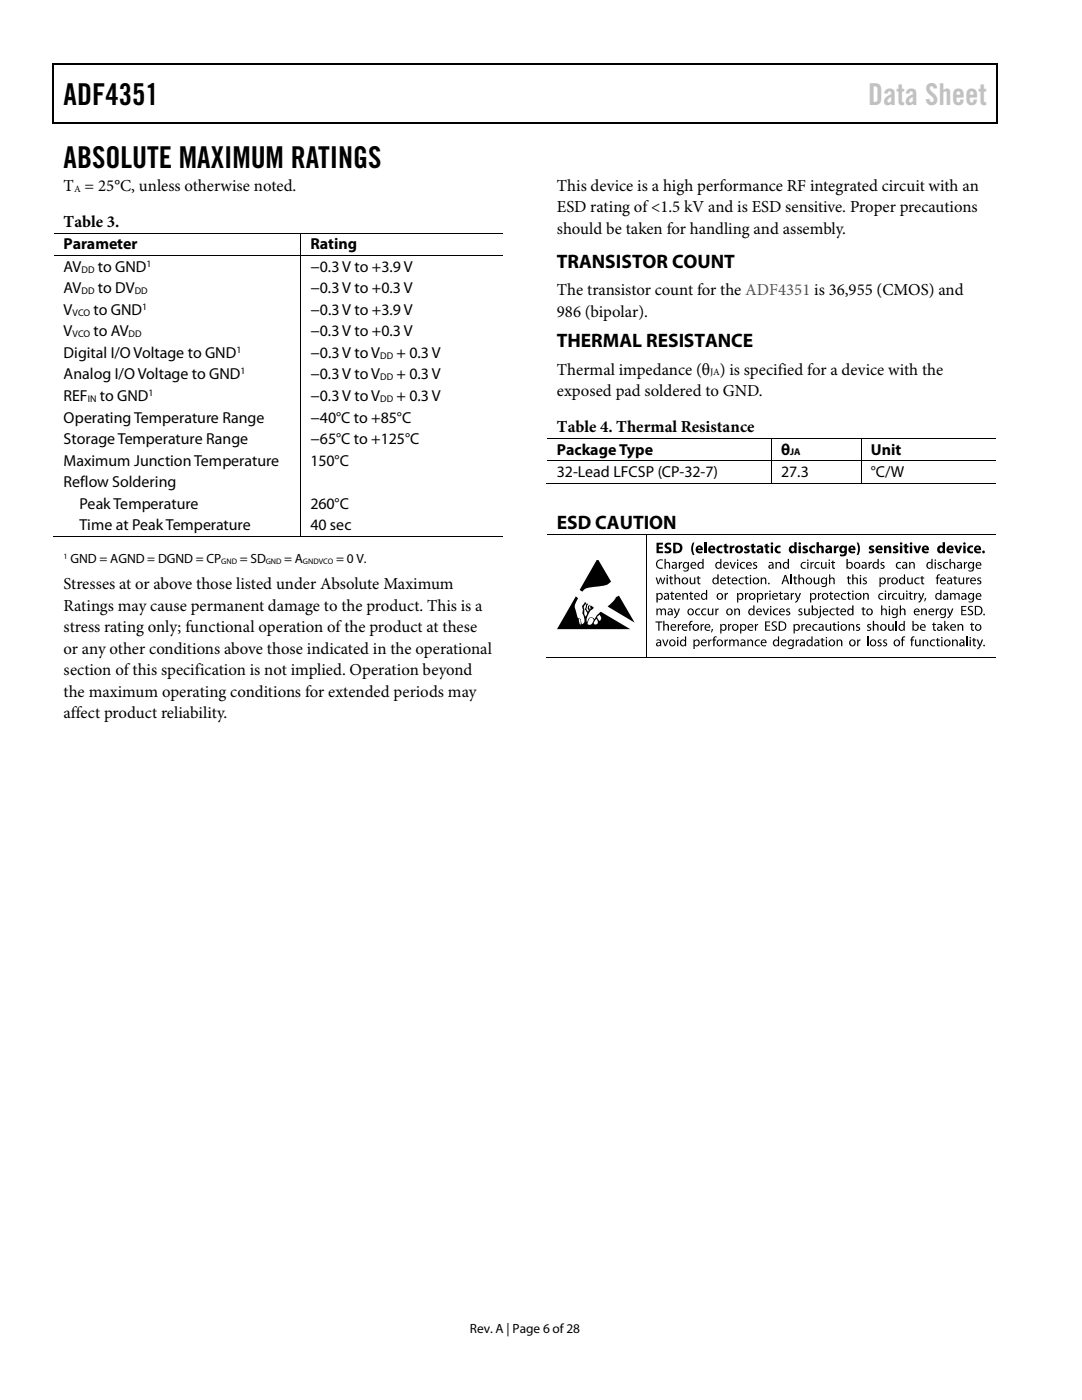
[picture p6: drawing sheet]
<svg xmlns="http://www.w3.org/2000/svg" width="216mm" height="279mm" viewBox="0 0 216 279" stroke-linecap="round" stroke-linejoin="round" font-family="sans-serif">
<defs><g id="words">
<g font-size="6">
<text x="12.7" y="20.9">ADF4351</text>
<text x="12.7" y="33.6">ABSOLUTE MAXIMUM RATINGS</text>
</g>
<text font-size="6" fill="#c1c1c1" x="173.2" y="20.9">Data Sheet</text>
<g font-size="3.9">
<text x="111.1" y="53.5">TRANSISTOR COUNT</text>
<text x="111.1" y="69.3">THERMAL RESISTANCE</text>
<text x="111.1" y="105.7">ESD CAUTION</text>
</g>
<g font-size="3.3">
<text x="12.7" y="38.1">T = 25°C, unless otherwise noted.</text>
<text x="111.1" y="38.1">This device is a high performance RF integrated circuit with an</text>
<text x="12.7" y="45.2">Table 3.</text>
<text x="111.1" y="42.4">ESD rating of &lt;1.5 kV and is ESD sensitive. Proper precautions</text>
<text x="111.1" y="46.7">should be taken for handling and assembly.</text>
<text x="111.1" y="58.9">The transistor count for the ADF4351 is 36,955 (CMOS) and</text>
<text x="111.1" y="63.2">986 (bipolar).</text>
<text x="111.1" y="74.8">Thermal impedance (θ ) is specified for a device with the</text>
<text x="111.1" y="79.1">exposed pad soldered to GND.</text>
<text x="111.1" y="86.1">Table 4. Thermal Resistance</text>
<text x="12.7" y="117.6">Stresses at or above those listed under Absolute Maximum</text>
<text x="12.7" y="121.9">Ratings may cause permanent damage to the product. This is a</text>
<text x="12.7" y="126.2">stress rating only; functional operation of the product at these</text>
<text x="12.7" y="130.5">or any other conditions above those indicated in the operational</text>
<text x="12.7" y="134.7">section of this specification is not implied. Operation beyond</text>
<text x="12.7" y="139.1">the maximum operating conditions for extended periods may</text>
<text x="12.7" y="143.3">affect product reliability.</text>
</g>
<g font-size="3.2">
<text x="12.7" y="49.8">Parameter</text>
<text x="61.9" y="49.8">Rating</text>
<text x="12.7" y="54.3">AV</text>
<text x="12.7" y="58.5">AV</text>
<text x="19.5" y="54.3">to GND</text>
<text x="19.5" y="58.5">to DV</text>
<text x="61.9" y="54.3">−0.3 V to +3.9 V</text>
<text x="61.9" y="58.5">−0.3 V to +0.3 V</text>
<text x="12.7" y="62.9">V</text>
<text x="18.7" y="62.9">to GND</text>
<text x="61.9" y="62.9">−0.3 V to +3.9 V</text>
<text x="12.7" y="67.1">V</text>
<text x="12.7" y="71.5">Digital I/O Voltage to GND</text>
<text x="18.7" y="67.1">to AV</text>
<text x="61.9" y="67.1">−0.3 V to +0.3 V</text>
<text x="61.9" y="71.5">−0.3 V to V</text>
<text x="79.1" y="71.5">+ 0.3 V</text>
<text x="12.7" y="75.7">Analog I/O Voltage to GND</text>
<text x="61.9" y="75.7">−0.3 V to V</text>
<text x="79.1" y="75.7">+ 0.3 V</text>
<text x="12.7" y="80.1">REF</text>
<text x="19.9" y="80.1">to GND</text>
<text x="61.9" y="80.1">−0.3 V to V</text>
<text x="79.1" y="80.1">+ 0.3 V</text>
<text x="12.7" y="84.3">Operating Temperature Range</text>
<text x="12.7" y="88.6">Storage Temperature Range</text>
<text x="61.9" y="84.3">−40°C to +85°C</text>
<text x="61.9" y="88.6">−65°C to +125°C</text>
<text x="12.7" y="92.9">Maximum Junction Temperature</text>
<text x="61.9" y="92.9">150°C</text>
<text x="111.1" y="90.7">Package Type</text>
<text x="111.1" y="95.2">32-Lead LFCSP (CP-32-7)</text>
<text x="155.9" y="90.7">θ</text>
<text x="155.9" y="95.2">27.3</text>
<text x="173.8" y="90.7">Unit</text>
<text x="173.8" y="95.2">°C/W</text>
<text x="12.7" y="97.2">Reflow Soldering</text>
<text x="15.9" y="101.5">Peak Temperature</text>
<text x="61.9" y="101.5">260°C</text>
<text x="15.9" y="105.8">Time at Peak Temperature</text>
<text x="61.9" y="105.8">40 sec</text>
</g>
<g font-size="2.7">
<text x="14.1" y="112.4">GND = AGND = DGND = CP</text>
<text x="47.8" y="112.4">= SD</text>
<text x="56.7" y="112.4">= A</text>
<text x="67.1" y="112.4">= 0 V.</text>
<text x="93.8" y="266">Rev. A | Page 6 of28</text>
</g>
<g font-size="1.9">
<text x="14.8" y="38.3">A</text>
<text x="29.2" y="53.2">1</text>
<text x="16.3" y="54.4">DD</text>
<text x="16.3" y="58.7">DD</text>
<text x="26.9" y="58.7">DD</text>
<text x="14.5" y="63">VCO</text>
<text x="28.4" y="61.8">1</text>
<text x="14.5" y="67.3">VCO</text>
<text x="25.7" y="67.3">DD</text>
<text x="47.2" y="70.4">1</text>
<text x="75.9" y="71.6">DD</text>
<text x="48" y="74.7">1</text>
<text x="75.9" y="75.9">DD</text>
<text x="141.7" y="74.9">JA</text>
<text x="17.5" y="80.2">IN</text>
<text x="29.6" y="79">1</text>
<text x="75.9" y="80.2">DD</text>
<text x="157.7" y="90.9">JA</text>
</g>
<g font-size="1.6">
<text x="12.7" y="111.5">1</text>
<text x="44.2" y="112.6">GND</text>
<text x="53" y="112.6">GND</text>
<text x="60.5" y="112.6">GNDVCO</text>
</g>
</g></defs>
<g fill="#000">
<path d="M10.5 12.7h.3v1h-.3zM10.5 12.7h.3v.3h-.3zM133.3 12.7h.3v.3h-.3zM198.8 12.7h.2v1h-.2zM198.8 12.7h.2v.3h-.2zM10.5 24.4h.3v.2h-.3zM133.1 24.4h.2v.2h-.2zM198.8 24.4h.2v.2h-.2zM59.9 46.4h.2v.2h-.2zM59.9 51h.2v.1h-.2zM153.9 87.4h.2v.1h-.2zM153.9 91.9h.2v.1h-.2z"/>
<path d="M153.9 96.4h.2v.1h-.2zM171.8 87.4h.2v.1h-.2zM171.8 91.9h.2v.1h-.2zM171.8 96.4h.2v.1h-.2zM59.9 107h.2v.1h-.2zM119.2 111.8l2.7 4.3-.2 .2a3.7 3.7 0 0 1-2.7 .8h-.7a2.23 2.23 0 0 0-2.1 1l-.5-.4 2.9-5.1zM128.8 106.7h.2v.1h-.2zM131 108.3h1.3v.4h-.8v.4h.7v.4h-.7v.5h.8v.4h-1.3zM130.8 115.3h.3l.3 1.1 .3-1.1h.2l.3 1.1 .3-1.1h.3l-.5 1.3h-.2l-.3-1.1-.3 1.1h-.3zM131.2 111.9l.7-.3 .4 .1-.1 .2a.76 .76 0 0 0-1.1 .7 .76 .76 0 0 0 1.2 .7v.1a.98 .98 0 0 1-1.2-.2 .98 .98 0 0 1 .1-1.3zM132.6 111.5h.2v.9l.5-.3 .3 .3 .1 1.1h-.2v-1l-.3-.2-.4 .3v.9h-.2zM132.8 108.5l.6-.2 .5 .1-.1 .4-.7-.1v.2l.1 .2a.72 .72 0 0 1 .8 .9 .72 .72 0 0 1-1.1 .4l-.3-.1 .1-.4 .7 .1 .1-.2-.1-.2a.69 .69 0 0 1-.7-.4 .69 .69 0 0 1 .1-.7z"/>
<path d="M133.7 115h.3v.3h.3v.1h-.3v1h.3l-.1 .2h-.3l-.2-.2v-1h-.2v-.1h.2zM133.9 118.1l.3-.1v.3h.3v.2h-.3v.9l.3 .1-.1 .2h-.3l-.1-.2-.1-1h-.2v-.2h.2zM134.6 114.6h.2v.9l.4-.3 .4 .2 .1 1.2h-.2l-.1-1-.2-.2-.4 .3v.9h-.2zM135.4 112.2h.3v.2l.4-.3v.3h-.2l-.2 .3v.8h-.3zM136.1 118.3h.2l.1 .3 .1-.1a.49 .49 0 0 1 .7 0l.1 1.2h-.3v-1l-.3-.2-.3 .3v.9h-.2zM137.7 118.1l.3-.1v.3h.3v.2h-.3v.9l.3 .1v.2h-.2a.35 .35 0 0 1-.4-.4v-.8h-.2v-.2h.2zM138.3 108.3h.3a2.73 2.73 0 0 0 0 2.5 .71 .71 0 0 1-.6-.9v-.8zM137.6 115.3h.3v.9l.3 .2 .3-.2v-.9h.2v1.3h-.2v-.2l-.1 .1a.47 .47 0 0 1-.7-.1zM139.2 115h.2v.3h.4v.1h-.4l.1 1h.3v.2h-.4l-.2-.2v-1h-.2zM140.5 108.2h.5v2.2h-.5zM143.2 109.1l.8-.2h.2l-.1 .4a.44 .44 0 0 0-.7 .4 .44 .44 0 0 0 .7 .3l.1 .4a.82 .82 0 0 1-1.1-.2 .82 .82 0 0 1 .1-1.1zM144.6 118.3h.2v.3l.5-.3v.3h-.3l-.2 .3v.8h-.2z"/>
<path d="M144.5 108.6l.5-.1v.4h.3v.3h-.3v.8h.3v.4h-.5l-.2-.2-.1-1h-.2v-.3h.2zM145.2 115h.3v.3h.3v.1h-.3v1h.3v.2h-.2a.35 .35 0 0 1-.4-.4v-.8h-.2v-.1h.2zM145.6 108.9h.4v.3l.3-.3h.2v.4h-.2l-.2 .2v.9h-.5zM145.6 112.2h.2l.4 1.1 .4-1.1h.2l-.5 1.3h-.2zM147.6 115.4l.5-.2 .3 .1-.1 .2a.51 .51 0 0 0-.7 .4 .51 .51 0 0 0 .7 .5l.1 .1a.7 .7 0 0 1-.9-.1 .7 .7 0 0 1 .1-1zM148.7 109l.4-.1 .5 .1-.1 .3-.5-.1v.2a.56 .56 0 0 1 .6 .7 .56 .56 0 0 1-.8 .3l-.3-.1v-.3l.4 .1 .3-.1-.5-.3a.43 .43 0 0 1 0-.7zM148.6 118.3h.2l.1 .3 .2-.2 .2-.1v.3h-.2l-.2 .3v.8h-.2zM147.8 112.3l.5-.2 .4 .1-.1 .2a.51 .51 0 0 0-.7 .4 .51 .51 0 0 0 .7 .5l.1 .1a.71 .71 0 0 1-1-.1 .71 .71 0 0 1 .1-1zM148.8 115h.2v.3h.4v.1h-.4l.1 1h.2v.2h-.3l-.2-.2v-1h-.2v-.1h.2zM150.3 112.3l.4-.2 .3 .1v.2h-.4v.2l.2 .1a.41 .41 0 0 1 .3 .4 .41 .41 0 0 1-.2 .4l-.7-.1 .1-.1h.5v-.3l-.2-.1a.4 .4 0 0 1-.3-.6zM150 108.6l.4-.1v.4h.4v.3h-.4l.1 .8h.3v.4h-.5l-.3-.2v-1h-.2v-.3h.2zM151.8 115.3h.2v.2l.1-.1a.48 .48 0 0 1 .7 0l.1 1.2h-.2v-1l-.3-.2-.4 .3v.9h-.2z"/>
<path d="M152.6 118.3h.2v.3l.5-.3v.3h-.3l-.1 .3v.8h-.3zM152.7 108.6l.5-.1v.4h.3v.3h-.3v.8h.3v.4h-.5l-.2-.2-.1-1h-.2v-.3h.2zM153.3 116.3h.2v.3h-.2zM154.7 112.2h.2l.1 .2 .1-.1a.49 .49 0 0 1 .7 .1l.1 1.1h-.3v-1l-.3-.2-.3 .3v.9h-.3zM154.8 109.1l.8-.2h.2l-.1 .4a.45 .45 0 0 0-.7 .3 .45 .45 0 0 0 .7 .4l.1 .4a.82 .82 0 0 1-1.1-.2 .82 .82 0 0 1 .1-1.1zM155.6 118.1l.2-.1v.3h.4v.2h-.4l.1 .9 .3 .1-.1 .2h-.3l-.2-.2v-1h-.2v-.2h.2zM157.8 114.6h.2v2h-.2zM157.8 118.3h.2v.3l.5-.3v.3h-.3l-.2 .3v.8h-.2zM158.5 115h.2v.3h.4v.1h-.4v1h.3v.2h-.3l-.2-.2v-1h-.2v-.1h.2zM158.6 118.3h.2l.4 1.1 .4-1.1h.2l-.6 1.7-.5 .3-.1-.2a.45 .45 0 0 0 .5-.5zM159.3 114.6h.3v.9l.4-.3 .4 .2 .1 1.2h-.3v-1l-.3-.2-.3 .3v.9h-.3zM160.3 109l.5-.1 .4 .1-.1 .3-.5-.1v.2a.56 .56 0 0 1 .6 .7 .56 .56 0 0 1-.8 .3l-.3-.1 .1-.3 .4 .1 .2-.1-.5-.3a.43 .43 0 0 1 0-.7z"/>
<path d="M159.9 112.3l.6-.2 .3 .1-.1 .2a.51 .51 0 0 0-.7 .5 .51 .51 0 0 0 .8 .4v.1a.7 .7 0 0 1-.9-.1 .7 .7 0 0 1 0-1zM161.7 112.2h.2v.2l.5-.3v.3h-.3l-.1 .3v.8h-.3zM161.7 109.1l.8-.2h.2l-.1 .4a.45 .45 0 0 0-.7 .3 .45 .45 0 0 0 .7 .4l.1 .4a.82 .82 0 0 1-1.1-.2 .82 .82 0 0 1 .1-1.1zM162.9 108.2h.5v.9a.55 .55 0 0 1 .7-.2 .55 .55 0 0 1 .3 .6v.9h-.5v-1l-.2-.2-.3 .3v.9h-.5zM163.2 118.3h.2v.3l.5-.3v.3h-.3l-.1 .3v.8h-.3zM162.4 115.3h.2v.9l.3 .2 .3-.3v-.8h.3v1.3h-.2v-.2l-.1 .1a.47 .47 0 0 1-.8-.1zM162.7 112.3l.5-.2 .4 .1-.1 .2a.51 .51 0 0 0-.8 .4 .51 .51 0 0 0 .8 .5v.1a.7 .7 0 0 1-.9-.1 .7 .7 0 0 1 .1-1zM163.8 112.2h.3v.9l.3 .2 .3-.3v-.8h.2l.1 1.3h-.3v-.2l-.1 .1a.46 .46 0 0 1-.7-.1zM165.4 114.6h.3v.9l.4-.3 .4 .2 .1 1.2h-.3v-1l-.3-.2-.3 .3v.9h-.3zM165.6 118.1l.3-.1v.3h.3v.2h-.3v.9l.3 .1v.2h-.2a.35 .35 0 0 1-.4-.4v-.8h-.2v-.2h.2zM166.1 111.9h.2v.3h.3v.2h-.3v.9h.3v.2h-.3l-.2-.2v-.9h-.3v-.2h.3zM166.4 108.9h.4v.3l.3-.3h.2v.4h-.3l-.1 .3v.8h-.5z"/>
<path d="M168 118.5l.5-.2 .3 .1v.2a.51 .51 0 0 0-.8 .4 .51 .51 0 0 0 .8 .5v.1a.7 .7 0 0 1-.9-.1 .7 .7 0 0 1 .1-1zM169.2 115h.2v.3h.4v.1h-.4l.1 1h.2l.1 .2h-.4l-.2-.2v-1h-.2zM169.2 118.1l.2-.1v.3h.4v.2h-.4l.1 .9 .3 .1-.1 .2h-.3l-.2-.2v-1h-.2v-.2h.2zM170 114.6h.3v.9l.4-.3 .4 .2 .1 1.2h-.3v-1l-.3-.2-.3 .3v.9h-.3zM170.9 108.3a.71 .71 0 0 1 .7 .8v.8a.71 .71 0 0 1-.7 .9 2.73 2.73 0 0 0 0-2.5zM172.2 115.4l.4-.2 .4 .1-.1 .2h-.4v.2l.1 .1a.41 .41 0 0 1 .4 .4 .41 .41 0 0 1-.2 .4l-.7-.1 .1-.1h.5v-.3l-.2-.1a.4 .4 0 0 1-.3-.6zM172.2 118.3h.2v.3l.1-.1a.5 .5 0 0 1 .8 0l.1 1.2h-.3v-1l-.3-.2-.3 .3v.9h-.3zM173.3 112.2h.2v.2l.5-.3v.3h-.3l-.1 .3v.8h-.3zM173.5 109l.5-.1 .4 .1-.1 .3-.4-.1v.2a.53 .53 0 0 1 .6 .6 .53 .53 0 0 1-.7 .4l-.5-.1 .1-.3 .4 .1 .2-.1-.5-.3a.42 .42 0 0 1 0-.7zM175.7 112.3l.5-.2 .3 .1-.1 .2h-.4v.2l.2 .1a.41 .41 0 0 1 .3 .4 .41 .41 0 0 1-.2 .4l-.6-.1v-.1h.5v-.3l-.1-.1a.39 .39 0 0 1-.4-.6zM175.4 118.5l.5-.2 .4 .1-.1 .2a.51 .51 0 0 0-.7 .4 .51 .51 0 0 0 .7 .5l.1 .1a.7 .7 0 0 1-.9-.1 .7 .7 0 0 1 0-1zM176.4 108.9h.4v.2l.1-.1a.55 .55 0 0 1 .7-.1 .55 .55 0 0 1 .2 .6v.9h-.4l-.1-1-.2-.2-.2 .3v.9h-.5z"/>
<path d="M177 115.3h.3v.2l.4-.3v.3h-.2l-.2 .3v.8h-.2zM177.2 118.3h.2v.3l.2-.2 .3-.1v.3h-.3l-.1 .3v.8h-.3zM178.3 109l.5-.1 .4 .1-.1 .3-.4-.1v.2a.53 .53 0 0 1 .6 .6 .53 .53 0 0 1-.7 .4l-.5-.1 .1-.3 .4 .1 .2-.1-.4-.3a.42 .42 0 0 1-.1-.7zM178.2 118.5l.5-.2 .3 .1v.2a.51 .51 0 0 0-.8 .4 .51 .51 0 0 0 .8 .5v.1a.7 .7 0 0 1-.9-.1 .7 .7 0 0 1 .1-1zM178.9 112.3l.6-.2 .3 .1v.2a.51 .51 0 0 0-.8 .4 .51 .51 0 0 0 .8 .5v.1a.71 .71 0 0 1-.9-.1 .71 .71 0 0 1 0-1zM179.3 118.3h.2l.1 1 .2 .2 .4-.2v-1h.2v1.4h-.2v-.2l-.1 .1a.46 .46 0 0 1-.7-.1zM180.5 108.6l.4-.1v.4h.4v.3h-.4l.1 .8h.3v.4h-.5l-.3-.2v-1h-.2v-.3h.2zM181.4 112.2h.2v.2l.1-.1a.48 .48 0 0 1 .8 .1v1.1h-.2v-1l-.3-.2-.3 .3v.9h-.3zM181.5 118.1l.3-.1v.3h.3v.2h-.3v.9l.3 .1v.2h-.4l-.1-.2-.1-1h-.2zM181 115.3h.2l.1 .9 .2 .2 .4-.3v-.8h.2v1.3h-.2v-.2l-.1 .1a.46 .46 0 0 1-.7-.1zM182.4 118.3h.2v.3l.5-.3v.3h-.3l-.2 .3v.8h-.2zM182.2 108.9h.6l.3 1.1 .2-1.1h.5l-.5 1.5h-.5z"/>
<path d="M183.2 118.3h.2l.4 1.1 .4-1.1h.2l-.6 1.7-.5 .3-.1-.2a.45 .45 0 0 0 .5-.5zM182.6 115.4l.5-.2 .4 .1-.1 .2a.51 .51 0 0 0-.7 .5 .51 .51 0 0 0 .7 .4l.1 .1a.71 .71 0 0 1-.9-.1 .71 .71 0 0 1 0-1zM183.9 115h.2v.3h.3v.1h-.3v1h.3v.2h-.2a.35 .35 0 0 1-.3-.4v-.8h-.3v-.1h.3zM187.1 114.7h.5v.1l-.3 .1-.1 .1-.1 .3h.4v.1h-.4v1.2h-.2v-1.2h-.2v-.1h.2zM187.1 112.3l.5-.2 .3 .1-.1 .2h-.4v.2l.2 .1a.41 .41 0 0 1 .3 .4 .41 .41 0 0 1-.2 .4l-.6-.1v-.1h.5v-.3l-.2-.1a.39 .39 0 0 1-.3-.6zM188.3 112.3l.5-.2 .4 .1v.2a.51 .51 0 0 0-.8 .4 .51 .51 0 0 0 .8 .5v.1a.71 .71 0 0 1-.9-.1 .71 .71 0 0 1 0-1zM189.5 111.5h.2v.9l.4-.3 .4 .3 .1 1.1h-.2l-.1-1-.2-.2-.4 .3v.9h-.2zM189.6 118.3h.2v.3l.2-.2h.4l.2 .2 .3-.2h.4l.2 .5v.8h-.2l-.1-1-.2-.2-.3 .3v.9h-.3v-1l-.3-.2-.3 .3v.9h-.2zM190.4 115h.3v.3h.3v.1h-.3v1h.3v.2h-.4l-.2-.2v-1h-.2v-.1h.2zM190.4 108.9h.5l.3 1.1 .3-1.1h.5l-.6 1.5h-.4zM192.3 112.2h.2l.1 .2 .4-.3v.3l-.4 .3v.8h-.3zM191.3 115.3h.2v.9l.3 .2 .3-.3v-.8h.3v1.3h-.2v-.2l-.1 .1a.46 .46 0 0 1-.8-.1z"/>
<path d="M192.8 115.3h.2v.2l.4-.3v.3h-.2l-.2 .3v.8h-.2zM193.2 109.1l.3-.2h.5h.2l-.1 .4a.44 .44 0 0 0-.6 .3 .44 .44 0 0 0 .6 .4l.1 .4a.82 .82 0 0 1-1.1-.2 .82 .82 0 0 1 .1-1.1zM195 115.4l.4-.2 .4 .1-.1 .2h-.4v.2l.2 .1a.41 .41 0 0 1 .3 .4 .41 .41 0 0 1-.2 .4l-.7-.1 .1-.1h.3l.3-.2-.6-.4zM122.9 119.2l.6-.3 3.1 5.4-5.4-3.3 1.1-1zM128.8 131.1h.2v.2h-.2zM131 121.4h.2v.3l.2-.2h.4l.2 .2 .3-.3 .4 .1 .2 .5v.8h-.2l-.1-1-.2-.2-.3 .3v.9h-.3v-1l-.3-.2-.3 .3v.9h-.2zM130.8 124h1.4v.2h-.6v1.7h-.2v-1.7h-.6zM132.3 123.9h.3v.9l.4-.3 .4 .2 .1 1.2h-.3v-1l-.3-.2-.3 .3v.9h-.3zM132.1 127.6h.3l.4 1.1 .3-1.1h.3l-.5 1.4h-.3zM134.4 121.4h.3l.4 1.1 .3-1.1h.3l-.7 1.7-.4 .3-.1-.2 .4-.5zM135.3 124.5h.1l.1 .3 .4-.3v.3h-.2l-.2 .3v.8h-.2zM137.7 124l.5-.1v.2h-.3l-.1 .2v.2h.3v.2h-.3v1.2h-.3v-1.2h-.2v-.2h.2z"/>
<path d="M138.9 121.6l.5-.2 .3 .1v.2a.51 .51 0 0 0-.8 .4 .51 .51 0 0 0 .8 .5v.1a.7 .7 0 0 1-.9-.1 .7 .7 0 0 1 .1-1zM139.8 124.5h.2v.3l.4-.3v.3l-.4 .3v.8h-.2zM140.1 121.6l.5-.2 .3 .1v.2a.51 .51 0 0 0-.8 .4 .51 .51 0 0 0 .8 .5v.1a.71 .71 0 0 1-.9-.1 .71 .71 0 0 1 .1-1zM141.3 127.6h.2v.3l.5-.3v.2l-.3 .1-.1 .2v.9h-.3zM142 125.5h.3l-.3 .7h-.1zM142.5 127.1l.5-.1v.2h-.3l-.1 .2v.2h.3v.2h-.3v1.2h-.3v-1.2h-.2v-.2h.2zM141.2 121.4h.3v1l.3 .2 .3-.2v-1h.2l.1 1.4h-.3v-.2l-.1 .1a.47 .47 0 0 1-.7-.1zM142.7 121.4h.2l.1 .3 .4-.3v.3h-.2l-.2 .3v.8h-.3zM144.6 127.6h.2v.3l.2-.3h.2v.2l-.2 .1-.2 .2v.9h-.2zM145.3 124.5h.2v.3l.4-.3v.3l-.4 .3v.8h-.2zM145.5 127.6h.2v.2l.2-.2h.4l.2 .3 .3-.3 .4 .1 .2 .5v.8h-.2l-.1-1-.2-.2-.3 .2v1h-.3v-1l-.2-.2-.4 .3v.9h-.2zM146.5 121.4h.2v.3l.1-.1a.5 .5 0 0 1 .8 0l.1 1.2h-.3v-1l-.3-.2-.3 .3v.9h-.3z"/>
<path d="M149.1 127.6h.2v.3l.2-.2a.49 .49 0 0 1 .7 .1l.1 1.2h-.3v-1l-.3-.2-.3 .3v.9h-.3zM150.6 124.5h.2v.3l.5-.3v.3h-.3l-.1 .3v.8h-.3zM150.8 127.8l.5-.2 .3 .1v.2a.51 .51 0 0 0-.8 .4 .51 .51 0 0 0 .8 .4v.2a.7 .7 0 0 1-.9-.2 .7 .7 0 0 1 .1-.9zM152.2 121.4h.2l.4 1.1 .4-1.1h.2l-.5 1.4h-.2zM152.7 124h1v.2h-.8v.6h.7v.2h-.7v.7h.8v.2h-1zM154 124.2a.8 .8 0 0 1 1-.1l-.1 .2-.5-.1a.27 .27 0 0 0-.2 .3 .27 .27 0 0 0 .2 .2 .64 .64 0 0 1 .6 .9 .64 .64 0 0 1-1.1 .2l.1-.2a.39 .39 0 0 0 .6 .1 .39 .39 0 0 0-.1-.7 .54 .54 0 0 1-.5-.8zM154.4 121.6l.5-.2 .4 .1-.1 .2a.51 .51 0 0 0-.7 .4 .51 .51 0 0 0 .7 .5l.1 .1a.71 .71 0 0 1-1-.1 .71 .71 0 0 1 .1-1zM156.9 121.6l.4-.2 .3 .1v.2h-.5l.1 .2 .1 .1a.4 .4 0 0 1 .4 .3 .4 .4 0 0 1-.2 .5l-.7-.1 .1-.2 .5 .1v-.3l-.2-.1a.4 .4 0 0 1-.3-.6zM158.8 127.6h.2v.3l.2-.3h.2v.2l-.2 .1-.2 .3v.8h-.2zM159.4 121.6l.4-.2 .3 .1-.1 .2h-.4v.2l.2 .1a.41 .41 0 0 1 .3 .3 .41 .41 0 0 1-.2 .5l-.6-.1v-.2l.5 .1v-.3l-.1-.1a.4 .4 0 0 1-.3-.6zM159.9 124.5h.2v.3l.5-.3v.3h-.3l-.1 .3v.8h-.3zM160.4 121.4h.3v1l.3 .2 .3-.3v-.9h.3v1.4h-.2v-.2l-.1 .1a.47 .47 0 0 1-.8-.1z"/>
<path d="M162.3 124.7l.5-.2 .3 .1v.2a.51 .51 0 0 0-.8 .4 .51 .51 0 0 0 .8 .5v.1a.71 .71 0 0 1-.9-.1 .71 .71 0 0 1 .1-1zM163.9 127.4l.3-.1v.3h.3v.2h-.3v.9l.3 .1-.1 .2h-.3l-.2-.2v-1h-.2v-.2h.2zM164.7 124.5h.3v1l.3 .2 .3-.3v-.9h.2l.1 1.4h-.2l-.1-.2-.1 .1a.46 .46 0 0 1-.7-.1zM165.7 121.6l.5-.2 .4 .1-.1 .2a.51 .51 0 0 0-.8 .4 .51 .51 0 0 0 .8 .5l.1 .1a.71 .71 0 0 1-1-.1 .71 .71 0 0 1 .1-1zM166.3 124.3l.3-.1v.3h.3v.2h-.3v.9l.3 .1v.2h-.4l-.2-.2v-1h-.2zM166.9 127.6h.2l.1 .3 .1-.2a.5 .5 0 0 1 .7 .1l.1 1.2h-.3v-1l-.3-.2-.3 .3v.9h-.3zM166.9 121.2l.3-.1v.3h.3v.2h-.3v.9l.3 .1-.1 .2h-.3l-.2-.2v-1h-.2v-.2h.2zM169.3 124.5h.2v.3l.1-.2a.48 .48 0 0 1 .8 .1l.1 1.2h-.3v-1l-.3-.2-.3 .3v.9h-.3zM170.9 124.7l.4-.2 .3 .1-.1 .2-.4-.1v.3l.2 .1a.41 .41 0 0 1 .3 .3 .41 .41 0 0 1-.2 .5l-.6-.1v-.2l.3 .1 .3-.2-.6-.4zM171 127.6h.3v.3l.4-.3v.2l-.2 .1-.2 .2v.9h-.3zM172.1 121.2l.2-.1v.3h.4v.2h-.4l.1 .9 .3 .1-.1 .2h-.3l-.2-.2v-1h-.2v-.2h.2zM173 127h.2v2h-.2z"/>
<path d="M173.1 124.7l.4-.2 .3 .1v.2l-.5-.1v.3l.2 .1a.41 .41 0 0 1 .3 .3 .41 .41 0 0 1-.2 .5l-.6-.1v-.2l.4 .1 .2-.2-.5-.4zM174.2 123.9h.2v.9l.4-.3 .4 .2 .1 1.2h-.2l-.1-1-.2-.2-.4 .3v.9h-.2zM175.2 127.8l.4-.2 .3 .1-.1 .2-.4-.1v.3l.2 .1a.4 .4 0 0 1 .3 .3 .4 .4 0 0 1-.2 .5l-.6-.1v-.2l.5 .1 .1-.3-.2-.1a.4 .4 0 0 1-.3-.6zM175.8 120.8h.3v.9l.4-.3 .4 .2 .1 1.2h-.3v-1l-.3-.2-.3 .3v.9h-.3zM176.3 127.8l.4-.2 .3 .1-.1 .2-.4-.1v.3l.2 .1a.41 .41 0 0 1 .3 .3 .41 .41 0 0 1-.2 .5l-.6-.1v-.2l.5 .1v-.3l-.1-.1a.4 .4 0 0 1-.3-.6zM177.2 124.5h.3v1l.2 .2 .4-.3v-.9h.2v1.4h-.2v-.2l-.1 .1a.47 .47 0 0 1-.7-.1zM178.7 123.9h.3v2h-.3zM179.5 120.8h.3v.9l.4-.3 .4 .2 .1 1.2h-.3v-1l-.3-.2-.3 .3v.9h-.3zM180.1 127.1l.5-.1v.2h-.3l-.1 .2v.2h.3v.2h-.3v1.2h-.3v-1.2h-.1v-.2h.1zM182 127.1l.5-.1v.2h-.4v.2l-.1 .2h.4v.2h-.4v1.2h-.2v-1.2h-.2v-.2h.2zM182.6 127.6h.2l.1 1 .2 .2 .3-.3v-.9h.3v1.4h-.2v-.3l-.1 .2a.46 .46 0 0 1-.7-.1zM183.8 121.4h.2v.3l.1-.1a.49 .49 0 0 1 .8 0l.1 1.2h-.3v-1l-.3-.2-.3 .3-.1 .9h-.2z"/>
<path d="M184.1 127.6h.2v.3l.1-.2a.48 .48 0 0 1 .8 .1v1.2h-.2v-1l-.3-.2-.3 .3v.9h-.3zM184.6 119.4l.2-.1-.2 .7h-.2zM186.2 124.3l.2-.1v.3h.4v.2h-.4l.1 .9 .3 .1v.2h-.4l-.2-.2v-1h-.2zM185.7 127.8l.5-.2 .4 .1-.1 .2a.51 .51 0 0 0-.7 .4 .51 .51 0 0 0 .7 .4l.1 .2a.71 .71 0 0 1-.9-.1 .71 .71 0 0 1 0-1zM186.7 121.4h.2v.3l.5-.3v.3h-.3l-.1 .3v.8h-.3zM187 127.4l.2-.1v.3h.3v.2h-.3v.9l.3 .1v.2h-.2a.35 .35 0 0 1-.3-.4v-.8h-.3v-.2h.3zM188.4 123.9h.2v1.3l.6-.7h.2l-.5 .6 .6 .8h-.3l-.4-.7-.2 .2v.5h-.2zM189 121.4h.2l.4 1.1 .4-1.1h.2l-.5 1.4-.6 .6-.1-.2 .5-.5zM190 127.6h.2v.3l.1-.2a.48 .48 0 0 1 .7 .1l.1 1.2h-.2l-.1-1-.2-.2-.4 .3v.9h-.2zM191.1 124.5h.2v.3l.1-.2a.5 .5 0 0 1 .7 .1l.1 1.2h-.2l-.1-1-.2-.2-.4 .3v.9h-.2zM191.8 120.9h1v.2h-.8v.6h.8v.2h-.8v.7h.9v.2h-1.1zM192.8 127h.3v2h-.3z"/>
<path d="M193.2 121.1a.77 .77 0 0 1 .9-.1l-.1 .2-.3-.1-.3 .1 .1 .4a.64 .64 0 0 1 .6 .9 .64 .64 0 0 1-1 .2v-.2a.39 .39 0 0 0 .7 .1 .39 .39 0 0 0-.2-.7 .53 .53 0 0 1-.4-.8zM193.8 124.3l.2-.1v.3h.4v.2h-.4l.1 .9 .2 .1v.2h-.3l-.2-.2v-1h-.2v-.2h.2zM194.2 127.4l.2-.1v.3h.4v.2h-.4l.1 .9 .3 .1v.2h-.4l-.2-.2v-1h-.2v-.2h.2zM194.9 127.6h.3l.3 1.1 .4-1.1h.3l-.6 1.4-.6 .6v-.2l.4-.5zM196.2 122.5h.3v.3h-.3zM196.2 128.7h.3v.3h-.3z"/>
<path d="M131 118.3h.2v.3a.61 .61 0 0 1 .9-.1 .61 .61 0 0 1 .1 .8 .54 .54 0 0 1-.4 .4 .54 .54 0 0 1-.6-.2v.7h-.2zM131.3 118.7a.49 .49 0 0 0 0 .6 .49 .49 0 0 0 .5 .2 .5 .5 0 0 0 .2-.6 .5 .5 0 0 0-.5-.3z"/>
<path d="M133 114.9a.15 .15 0 0 1 .3 0 .15 .15 0 0 1-.3 0zM133 115.3h.3v1.3h-.3z"/>
<path d="M132.6 118.4l.4-.1 .5 .3v1.1h-.2v-.2a.43 .43 0 0 1-.7 .1 .43 .43 0 0 1 .1-.6l.5-.2v-.1a.41 .41 0 0 0-.6-.1zM132.8 119.1v.4h.3l.2-.2v-.3z"/>
<path d="M134.3 108.4a1.51 1.51 0 0 1 1.8 .6 1.24 1.24 0 0 1-1.6 1.4h-.2zM134.8 108.7v1.4a.71 .71 0 0 0 .9-.7 .71 .71 0 0 0-.9-.7z"/>
<path d="M134.8 118.5a.58 .58 0 0 1 .8-.1 .58 .58 0 0 1 .3 .7h-1l.2 .4h.6l.1 .1a.73 .73 0 0 1-1-.1 .73 .73 0 0 1 0-1zM135.1 118.6l-.2 .3h.7l-.1-.3z"/>
<path d="M134.1 112.2h.1a.57 .57 0 0 1 .9 .5v.8h-.2l-.1-.2a.43 .43 0 0 1-.6 .2 .43 .43 0 0 1 0-.7l.6-.1v-.2a.41 .41 0 0 0-.6-.1zM134.3 112.9v.4h.3l.2-.2v-.3z"/>
<path d="M136 115.9a.7 .7 0 0 1 1.4 0 .7 .7 0 0 1-1.4 0zM136.4 115.5a.5 .5 0 0 0-.1 .6 .5 .5 0 0 0 .6 .3 .49 .49 0 0 0 .1-.7 .49 .49 0 0 0-.6-.2z"/>
<path d="M136.4 112.3a.52 .52 0 0 1 .9 .1v-.2h.2v.3a1.65 1.65 0 0 1-.2 1.4l-.5 .2-.5-.1 .1-.2h.2a.47 .47 0 0 0 .5 0 .47 .47 0 0 0 .1-.5 .63 .63 0 0 1-.9 0 .63 .63 0 0 1 .1-1zM136.7 112.4a.49 .49 0 0 0-.2 .6 .49 .49 0 0 0 .5 .3 .48 .48 0 0 0 .2-.6 .48 .48 0 0 0-.5-.3z"/>
<path d="M137.9 112.3a.57 .57 0 0 1 .7-.1 .57 .57 0 0 1 .3 .7h-.9l.2 .4h.6l.1 .1a.73 .73 0 0 1-1-.1 .73 .73 0 0 1 0-1zM138.2 112.4l-.2 .3h.7l-.1-.3z"/>
<path d="M138.6 118.5a.57 .57 0 0 1 .8-.1 .57 .57 0 0 1 .2 .7h-.9l.2 .4h.6l.1 .1a.73 .73 0 0 1-1-.1 .73 .73 0 0 1 0-1zM138.9 118.6l-.2 .3h.7l-.1-.3z"/>
<path d="M139 109.1a.72 .72 0 0 1 .9-.2 .72 .72 0 0 1 .3 .9h-.9a.54 .54 0 0 0 .8 .2l.1 .3a.86 .86 0 0 1-1.1-.1 .86 .86 0 0 1-.1-1.1zM139.4 109.2l-.1 .3h.5l-.1-.3z"/>
<path d="M139.3 112.3l.5-.2 .4 .2v-.8h.2v2h-.2v-.2a.61 .61 0 0 1-.9 .1 .61 .61 0 0 1-.1-.8zM139.6 112.4a.5 .5 0 0 0-.2 .6 .5 .5 0 0 0 .6 .3l.1-.1a.49 .49 0 0 0 0-.6 .49 .49 0 0 0-.5-.2z"/>
<path d="M140 118.5l.5-.2 .4 .2v-.8h.2v2h-.2v-.2a.61 .61 0 0 1-.9 .1 .61 .61 0 0 1-.1-.9zM140.3 118.6a.5 .5 0 0 0-.2 .6 .5 .5 0 0 0 .5 .3 .49 .49 0 0 0 .3-.6 .49 .49 0 0 0-.6-.3z"/>
<path d="M141.5 109.1a.72 .72 0 0 1 .9-.2 .72 .72 0 0 1 .3 .9h-.9l.2 .3 .6-.1 .1 .3a.86 .86 0 0 1-1.2-.1 .86 .86 0 0 1 0-1.1zM141.9 109.2l-.2 .3h.6l-.1-.3z"/>
<path d="M142.3 115.4l.4-.2 .4 .2v-.8h.3v2h-.2v-.2a.61 .61 0 0 1-.9 .1 .61 .61 0 0 1-.1-.8zM142.6 115.5a.5 .5 0 0 0-.2 .6 .5 .5 0 0 0 .5 .3 .5 .5 0 0 0 .2-.6 .5 .5 0 0 0-.5-.3z"/>
<path d="M143 119a.7 .7 0 0 1 1.4 0 .7 .7 0 0 1-1.4 0zM143.4 118.6a.49 .49 0 0 0-.2 .6 .49 .49 0 0 0 .6 .3 .49 .49 0 0 0 .2-.7 .49 .49 0 0 0-.6-.2z"/>
<path d="M143.9 115.4a.57 .57 0 0 1 .7-.1 .57 .57 0 0 1 .3 .7h-1l.3 .4h.6v.1a.73 .73 0 0 1-1-.1 .73 .73 0 0 1 .1-1zM144.1 115.5l-.2 .3h.7l-.1-.3z"/>
<path d="M142.9 112.3l.4-.2 .4 .2v-.8h.3v2h-.2l-.1-.2a.61 .61 0 0 1-.8 .1 .61 .61 0 0 1-.1-.8zM143.1 112.4a.5 .5 0 0 0-.1 .6 .5 .5 0 0 0 .5 .3 .5 .5 0 0 0 .2-.6 .5 .5 0 0 0-.6-.3z"/>
<path d="M144.4 112.3a.57 .57 0 0 1 .8-.1 .57 .57 0 0 1 .2 .7h-.9l.2 .4h.6l.1 .1a.73 .73 0 0 1-1-.1 .73 .73 0 0 1 0-1zM144.7 112.4l-.2 .3h.7l-.1-.3z"/>
<path d="M146.1 115.4a.57 .57 0 0 1 .8-.1 .57 .57 0 0 1 .2 .7h-.9a.53 .53 0 0 0 .8 .4l.1 .1a.73 .73 0 0 1-1-.1 .73 .73 0 0 1 0-1zM146.4 115.5l-.2 .3h.7l-.1-.3z"/>
<path d="M147.1 118.3h.2v.3a.62 .62 0 0 1 .9-.2 .62 .62 0 0 1 .1 .9 .56 .56 0 0 1-1 .2v.7h-.2zM147.4 118.7a.49 .49 0 0 0 0 .6 .49 .49 0 0 0 .5 .2 .5 .5 0 0 0 .2-.6 .5 .5 0 0 0-.5-.3z"/>
<path d="M147.1 111.7h.2v.2h-.2zM147.1 112.2h.2v1.3h-.2z"/>
<path d="M146.7 109.6a.81 .81 0 0 1 1.6 0 .81 .81 0 0 1-1.6 0zM147.3 109.3l-.1 .1a.47 .47 0 0 0 .3 .7 .43 .43 0 0 0 .3-.5 .43 .43 0 0 0-.5-.3z"/>
<path d="M149 112.3a.57 .57 0 0 1 .7-.1 .57 .57 0 0 1 .3 .7h-.9l.2 .4h.6v.1a.73 .73 0 0 1-.9-.1 .73 .73 0 0 1 0-1zM149.3 112.4l-.2 .3h.7l-.1-.3z"/>
<path d="M149.6 114.9a.15 .15 0 0 1 .3 0 .15 .15 0 0 1-.3 0zM149.6 115.3h.3v1.3h-.3z"/>
<path d="M149.4 119a.7 .7 0 0 1 1.4 0 .7 .7 0 0 1-1.4 0zM149.9 118.6a.5 .5 0 0 0-.2 .6 .5 .5 0 0 0 .6 .3 .49 .49 0 0 0 .2-.7 .49 .49 0 0 0-.6-.2z"/>
<path d="M150.2 115.9a.69 .69 0 0 1 1.3 0 .69 .69 0 0 1-1.3 0zM150.6 115.5a.5 .5 0 0 0-.2 .6 .5 .5 0 0 0 .6 .3 .5 .5 0 0 0 .2-.7 .5 .5 0 0 0-.6-.2z"/>
<path d="M151 118.3h.2l.1 .3a.63 .63 0 0 1 .8 0 .63 .63 0 0 1 0 .9 .63 .63 0 0 1-.8 0v.7h-.3zM151.4 118.7a.44 .44 0 0 0 0 .6 .44 .44 0 0 0 .6 0 .48 .48 0 0 0 0-.5 .48 .48 0 0 0-.5-.2z"/>
<path d="M151 109l.4-.1a.65 .65 0 0 1 .9 .6v.9h-.4v-.2a.5 .5 0 0 1-.8 .1 .5 .5 0 0 1 .1-.8l.6-.2-.2-.1-.5 .1zM151.5 109.8l-.1 .1 .2 .2 .2-.2v-.2z"/>
<path d="M153.5 117.9h.3v.2h-.3zM153.5 118.3h.3v1.4h-.3z"/>
<path d="M153.8 108.3h.4v.3h-.4zM153.8 108.9h.4v1.5h-.4z"/>
<path d="M154.2 118.5a.58 .58 0 0 1 .8-.1 .58 .58 0 0 1 .2 .7h-.9a.52 .52 0 0 0 .8 .4l.1 .1a.73 .73 0 0 1-1-.1 .73 .73 0 0 1 0-1zM154.5 118.6l-.2 .3h.7l-.1-.3z"/>
<path d="M153.4 112.2l.4-.1 .5 .3 .1 1.1h-.2l-.1-.2a.43 .43 0 0 1-.6 .1 .43 .43 0 0 1 0-.6l.6-.1v-.2a.42 .42 0 0 0-.6-.1zM153.6 112.9v.4l.4-.1 .1-.4z"/>
<path d="M156.6 114.7h.3l.6 1.9h-.3l-.2-.6h-.6l-.2 .6h-.3zM156.7 115l-.3 .8h.6z"/>
<path d="M156.4 118.4l.5-.1 .5 .3v1.1h-.2v-.2a.42 .42 0 0 1-.7 .1 .42 .42 0 0 1 .1-.6l.6-.2-.1-.1a.42 .42 0 0 0-.6-.1zM156.7 119.1v.4h.3l.2-.2v-.3z"/>
<path d="M156.4 112.3l.4-.2 .4 .2v-.8h.2v2h-.2v-.2a.61 .61 0 0 1-.8 .1 .61 .61 0 0 1-.2-.8zM156.6 112.4a.5 .5 0 0 0-.2 .6 .5 .5 0 0 0 .6 .3 .5 .5 0 0 0 .2-.6 .5 .5 0 0 0-.6-.3z"/>
<path d="M157.6 109.1l.5-.2 .4 .1v-.8h.5v2.2h-.4l-.1-.2a.69 .69 0 0 1-.9 .1 .69 .69 0 0 1-.1-1zM158 109.3a.41 .41 0 0 0-.1 .5 .41 .41 0 0 0 .5 .2 .42 .42 0 0 0 .1-.5 .42 .42 0 0 0-.5-.2z"/>
<path d="M159.4 108.3h.4v.3h-.4zM159.3 108.9h.5v1.5h-.5z"/>
<path d="M161 111.8a.15 .15 0 0 1 .3 0 .15 .15 0 0 1-.3 0zM161.1 112.2h.2v1.3h-.2z"/>
<path d="M160.7 115.9a.7 .7 0 0 1 1.4 0 .7 .7 0 0 1-1.4 0zM161.2 115.5a.5 .5 0 0 0-.2 .6 .5 .5 0 0 0 .6 .3 .5 .5 0 0 0 .2-.7 .5 .5 0 0 0-.6-.2z"/>
<path d="M161.6 118.3h.2l.1 .3a.63 .63 0 0 1 .8 0 .63 .63 0 0 1 0 .9 .63 .63 0 0 1-.8 0v.7h-.3zM162 118.7a.44 .44 0 0 0 0 .6 .44 .44 0 0 0 .6 0 .48 .48 0 0 0 0-.5 .48 .48 0 0 0-.5-.2z"/>
<path d="M164 119a.68 .68 0 0 1 1.3 0 .68 .68 0 0 1-1.3 0zM164.4 118.6a.5 .5 0 0 0-.2 .6 .5 .5 0 0 0 .6 .3 .5 .5 0 0 0 .2-.7 .5 .5 0 0 0-.6-.2z"/>
<path d="M164 115.4a.52 .52 0 0 1 .8 .1v-.2h.2v.3a1.65 1.65 0 0 1-.2 1.4l-.4 .2-.5-.1 .1-.2h.6l.2-.5a.63 .63 0 0 1-1-.1 .63 .63 0 0 1 .2-.9zM164.2 115.5a.49 .49 0 0 0-.2 .6 .49 .49 0 0 0 .6 .3 .48 .48 0 0 0 .2-.6 .48 .48 0 0 0-.6-.3z"/>
<path d="M165.4 111.7h.2v.2h-.2zM165.3 112.2h.3v1.3h-.3z"/>
<path d="M164.8 109l.3-.1a.66 .66 0 0 1 .9 .6v.9h-.4v-.2a.52 .52 0 0 1-.9 0 .52 .52 0 0 1 .5-.8l.3-.1-.2-.1-.5 .1zM165.2 109.8v.3h.1l.2-.2 .1-.2z"/>
<path d="M166.6 118.5a.57 .57 0 0 1 .7-.1 .57 .57 0 0 1 .3 .7h-1a.53 .53 0 0 0 .9 .4v.1a.73 .73 0 0 1-.9-.1 .73 .73 0 0 1 0-1zM166.8 118.6l-.2 .3h.7l-.1-.3z"/>
<path d="M168.9 111.5h.3v.9a.61 .61 0 0 1 .8-.1 .61 .61 0 0 1 .1 .8 .55 .55 0 0 1-.4 .4 .55 .55 0 0 1-.6-.2v.2h-.2zM169.2 112.5a.49 .49 0 0 0 0 .6 .49 .49 0 0 0 .5 .2 .5 .5 0 0 0 .2-.6 .5 .5 0 0 0-.5-.3z"/>
<path d="M167.7 109.1a.58 .58 0 0 1 .9 0v-.2h.4v.4a1.74 1.74 0 0 1-.3 1.6l-.6 .1-.5-.1 .1-.3 .2 .1a.41 .41 0 0 0 .5-.1 .41 .41 0 0 0 .1-.4 .67 .67 0 0 1-.9 0 .67 .67 0 0 1-.1-.9zM168.1 109.3l-.1 .1a.44 .44 0 0 0 .2 .7 .4 .4 0 0 0 .3-.5 .4 .4 0 0 0-.4-.3z"/>
<path d="M169.5 109.1a.71 .71 0 0 1 .9-.2 .71 .71 0 0 1 .3 .9h-1a.54 .54 0 0 0 .9 .2v.3a.86 .86 0 0 1-1.1-.1 .86 .86 0 0 1 0-1.1zM169.8 109.2l-.1 .3h.6l-.1-.3z"/>
<path d="M170 118a.15 .15 0 0 1 .3 0 .15 .15 0 0 1-.3 0zM170.1 118.3h.2v1.4h-.2z"/>
<path d="M170.4 112.9a.68 .68 0 0 1 1.3 0 .68 .68 0 0 1-1.3 0zM170.8 112.4a.5 .5 0 0 0-.2 .6 .5 .5 0 0 0 .6 .3 .5 .5 0 0 0 .2-.7 .5 .5 0 0 0-.6-.2z"/>
<path d="M170.6 119a.7 .7 0 0 1 1.4 0 .7 .7 0 0 1-1.4 0zM171 118.6a.5 .5 0 0 0-.1 .6 .5 .5 0 0 0 .6 .3 .5 .5 0 0 0 .1-.7 .5 .5 0 0 0-.6-.2z"/>
<path d="M171.6 114.9a.15 .15 0 0 1 .3 0 .15 .15 0 0 1-.3 0zM171.6 115.3h.2v1.3h-.2z"/>
<path d="M172 112.2l.4-.1 .5 .3v1.1h-.2v-.2a.43 .43 0 0 1-.7 .2 .43 .43 0 0 1 .1-.7l.6-.1v-.2a.4 .4 0 0 0-.7-.1zM172.2 112.9v.4h.3l.2-.2v-.3z"/>
<path d="M174.9 109.1a.71 .71 0 0 1 .9-.2 .71 .71 0 0 1 .3 .9h-1a.54 .54 0 0 0 .9 .2v.3a.86 .86 0 0 1-1.1-.1 .86 .86 0 0 1 0-1.1zM175.3 109.2l-.2 .3h.6l-.1-.3z"/>
<path d="M174.3 112.3l.4-.2 .4 .2v-.8h.2l.1 2h-.3v-.2a.61 .61 0 0 1-.8 .1 .61 .61 0 0 1-.2-.8zM174.5 112.4a.5 .5 0 0 0-.2 .6 .5 .5 0 0 0 .6 .3 .5 .5 0 0 0 .2-.6 .5 .5 0 0 0-.6-.3z"/>
<path d="M175.5 115.3h.2v.2a.62 .62 0 0 1 .9-.1 .62 .62 0 0 1 .1 .8 .56 .56 0 0 1-1 .2v.7h-.2zM175.8 115.6a.45 .45 0 0 0 0 .6 .45 .45 0 0 0 .7 0 .48 .48 0 0 0-.1-.5 .48 .48 0 0 0-.4-.2z"/>
<path d="M176.5 118a.15 .15 0 0 1 .3 0 .15 .15 0 0 1-.3 0zM176.5 118.3h.3v1.4h-.3z"/>
<path d="M177.8 115.9a.7 .7 0 0 1 1.4 0 .7 .7 0 0 1-1.4 0zM178.3 115.5a.5 .5 0 0 0-.2 .6 .5 .5 0 0 0 .6 .3 .5 .5 0 0 0 .2-.7 .5 .5 0 0 0-.6-.2z"/>
<path d="M179.6 108.3h.4v.3h-.4zM179.6 108.9h.4v1.5h-.4z"/>
<path d="M179.5 115.4l.5-.2 .4 .2v-.8h.2v2h-.2v-.2a.61 .61 0 0 1-.9 .1 .61 .61 0 0 1-.1-.8zM179.8 115.5a.5 .5 0 0 0-.2 .6 .5 .5 0 0 0 .6 .3l.1-.1a.49 .49 0 0 0 0-.6 .49 .49 0 0 0-.5-.2z"/>
<path d="M180.8 117.9h.3v.2h-.3zM180.8 118.3h.3v1.4h-.3z"/>
<path d="M180.1 112.2l.4-.1 .5 .3 .1 1.1h-.3v-.2a.43 .43 0 0 1-.7 .2 .43 .43 0 0 1 .1-.7l.6-.1v-.2a.41 .41 0 0 0-.7-.1zM180.3 112.9v.4h.4l.1-.2v-.3z"/>
<path d="M181.6 108.3h.4v.3h-.4zM181.5 108.9h.5v1.5h-.5z"/>
<path d="M184.1 109.1a.72 .72 0 0 1 .9-.2 .72 .72 0 0 1 .3 .9h-.9a.54 .54 0 0 0 .8 .2l.1 .3a.86 .86 0 0 1-1.1-.1 .86 .86 0 0 1-.1-1.1zM184.5 109.2l-.1 .3h.5l-.1-.3z"/>
<path d="M185 112.3l.4-.2 .5 .2v-.8h.2v2h-.2v-.2a.61 .61 0 0 1-.9 .1 .61 .61 0 0 1-.1-.8zM185.3 112.4a.5 .5 0 0 0-.2 .6 .5 .5 0 0 0 .6 .3 .5 .5 0 0 0 .1-.6 .5 .5 0 0 0-.5-.3z"/>
<path d="M186.5 111.7h.2v.2h-.2zM186.5 112.2h.2v1.3h-.2z"/>
<path d="M187.7 115.4a.57 .57 0 0 1 .7-.1 .57 .57 0 0 1 .3 .7h-.9l.2 .4h.6l.1 .1a.73 .73 0 0 1-1-.1 .73 .73 0 0 1 0-1zM188 115.5l-.2 .3h.7l-.1-.3z"/>
<path d="M186.8 118.5l.4-.2 .4 .2v-.8h.3v2h-.3v-.2a.61 .61 0 0 1-.8 .1 .61 .61 0 0 1-.1-.9zM187 118.6a.5 .5 0 0 0-.2 .6 .5 .5 0 0 0 .6 .3 .49 .49 0 0 0 .2-.6 .49 .49 0 0 0-.6-.3z"/>
<path d="M187.2 109.1l.5-.2 .4 .1v-.8h.5v2.2h-.4l-.1-.2a.69 .69 0 0 1-.9 .1 .69 .69 0 0 1-.1-1zM187.6 109.3l-.1 .1a.43 .43 0 0 0 .3 .7 .41 .41 0 0 0 .3-.5 .41 .41 0 0 0-.5-.3z"/>
<path d="M188.2 118.4l.5-.1 .5 .3v1.1h-.2v-.2a.42 .42 0 0 1-.7 .1 .42 .42 0 0 1 .1-.6l.6-.2-.1-.1a.4 .4 0 0 0-.6-.1zM188.5 119.1v.4h.3l.2-.2v-.3z"/>
<path d="M189 109.1a.71 .71 0 0 1 .9-.2 .71 .71 0 0 1 .4 .9h-1a.54 .54 0 0 0 .8 .2l.1 .3a.86 .86 0 0 1-1.1-.1 .86 .86 0 0 1-.1-1.1zM189.4 109.2l-.1 .3h.6l-.1-.3z"/>
<path d="M189 115.3h.1a.57 .57 0 0 1 .9 .5v.8h-.2v-.2a.43 .43 0 0 1-.7 .1 .43 .43 0 0 1 0-.6l.6-.2v-.1a.41 .41 0 0 0-.6-.1zM189.3 116l-.1 .4h.4l.1-.2v-.3z"/>
<path d="M191 112.2l.4-.1 .5 .3 .1 1.1h-.3v-.2a.43 .43 0 0 1-.6 .2 .43 .43 0 0 1 0-.7l.6-.1v-.2a.41 .41 0 0 0-.7-.1zM191.2 112.9v.4h.4l.1-.2v-.3z"/>
<path d="M192.3 108.3h.3v.3h-.3zM192.2 108.9h.5v1.5h-.5z"/>
<path d="M191.9 118.4h.1a.59 .59 0 0 1 .8 .5v.8h-.2v-.2a.43 .43 0 0 1-.7 .1 .43 .43 0 0 1 .1-.6l.6-.2v-.1a.41 .41 0 0 0-.7-.1zM192.1 119.1v.4h.4l.1-.2v-.3z"/>
<path d="M193.7 115.4a.57 .57 0 0 1 .7-.1 .57 .57 0 0 1 .3 .7h-.9l.2 .4h.6l.1 .1a.73 .73 0 0 1-1-.1 .73 .73 0 0 1 0-1zM194 115.5l-.2 .3h.7l-.1-.3z"/>
<path d="M193.3 112.3a.51 .51 0 0 1 .8 .1v-.2h.3v.3a1.65 1.65 0 0 1-.2 1.4l-.5 .2-.5-.1 .1-.2h.6l.2-.5a.63 .63 0 0 1-.9 0 .63 .63 0 0 1 .1-1zM193.6 112.4a.49 .49 0 0 0-.2 .6 .49 .49 0 0 0 .5 .3 .49 .49 0 0 0 .2-.6 .49 .49 0 0 0-.5-.3z"/>
<path d="M193.3 118.5a.51 .51 0 0 1 .9 .1v-.3h.2v.4a1.65 1.65 0 0 1-.2 1.4l-.5 .2-.5-.1 .1-.2h.6l.2-.5a.63 .63 0 0 1-.9-.1 .63 .63 0 0 1 .1-.9zM193.6 118.6a.49 .49 0 0 0-.2 .6 .49 .49 0 0 0 .5 .3 .49 .49 0 0 0 .2-.6 .49 .49 0 0 0-.5-.3z"/>
<path d="M194.5 109.1a.72 .72 0 0 1 .9-.2 .72 .72 0 0 1 .4 .9h-1l.2 .3 .6-.1 .1 .3a.86 .86 0 0 1-1.1-.1 .86 .86 0 0 1-.1-1.1zM194.9 109.2l-.1 .3h.5l-.1-.3z"/>
<path d="M194.8 112.3a.57 .57 0 0 1 .7-.1 .57 .57 0 0 1 .3 .7h-.9l.2 .4h.6l.1 .1a.73 .73 0 0 1-1-.1 .73 .73 0 0 1 0-1zM195.1 112.4l-.2 .3h.7l-.1-.3z"/>
<path d="M194.8 118.5a.57 .57 0 0 1 .7-.1 .57 .57 0 0 1 .3 .7h-.9l.2 .4h.6l.1 .1a.73 .73 0 0 1-1-.1 .73 .73 0 0 1 0-1zM195.1 118.6l-.2 .3h.7l-.1-.3z"/>
<path d="M114.9 119l-3.8 6.6h14.7l-6-3.5-.7 .6-.5 .9-.1-.2a.71 .71 0 0 0-.8-.2 .71 .71 0 0 0-.4 .7l-.2 .3a2.84 2.84 0 0 1 1.3-2.8l.1-.2-.7-.3v.6l-.1 .1-.2-.3 .1-.6-.3 .3v.4l.2 .4-.2 .3-.1-.2a.65 .65 0 0 1-.1-.9l.3-.4-.3-.2-.4 1.1 .2 .3a.71 .71 0 0 1-.1 1.2l-.2-.3v-1a.8 .8 0 0 1 .3-1.1l.1-.3-.3-.1-.6 .8 .2 .7-.1 .7 .3 .8a1.02 1.02 0 0 1-.4 1.4l-.4-1.1a.79 .79 0 0 1-.6-1l-.1-.4a2.11 2.11 0 0 1 .2-2.5 .42 .42 0 0 0-.3-.6zM115.5 123.6l.2-.1 .1 .4 .1 .6-.1 .2zM117.8 123.3a.58 .58 0 0 1 .6 .3 .58 .58 0 0 1-.2 .8 .6 .6 0 0 1-1 .1l.2-.6zM118.9 123.6a.51 .51 0 0 1 .4 .7 .51 .51 0 0 1-.8 .2zM119.2 123l.4-.3a.69 .69 0 0 1 0 1.2l-.5-.7z"/>
<path d="M131 127.7l.4-.1 .5 .3 .1 1.1h-.3v-.2a.43 .43 0 0 1-.6 .1 .43 .43 0 0 1 0-.6l.6-.2v-.1a.42 .42 0 0 0-.7-.1zM131.2 128.4v.4l.4-.1 .1-.4z"/>
<path d="M134 124.7a.57 .57 0 0 1 .7-.1 .57 .57 0 0 1 .3 .6h-1a.53 .53 0 0 0 .8 .5l.1 .1a.73 .73 0 0 1-1-.1 .73 .73 0 0 1 .1-1zM134.2 124.8l-.2 .3h.7l-.1-.3z"/>
<path d="M133.5 128.3a.68 .68 0 0 1 1.3 0 .68 .68 0 0 1-1.3 0zM133.9 127.9a.5 .5 0 0 0-.1 .6 .5 .5 0 0 0 .6 .2 .5 .5 0 0 0 .1-.6 .5 .5 0 0 0-.6-.2z"/>
<path d="M133.3 121.5l.4-.1 .5 .3 .1 1.1h-.3v-.2a.43 .43 0 0 1-.7 .1 .43 .43 0 0 1 .1-.6l.6-.2v-.1a.41 .41 0 0 0-.7-.1zM133.5 122.2v.4h.4l.1-.2v-.3z"/>
<path d="M135.1 127.3a.15 .15 0 0 1 .3 0 .15 .15 0 0 1-.3 0zM135.1 127.6h.3v1.4h-.3z"/>
<path d="M136.2 124.7a.58 .58 0 0 1 .7-.1 .58 .58 0 0 1 .3 .6h-.9l.2 .5h.6v.1a.73 .73 0 0 1-.9-.1 .73 .73 0 0 1 0-1zM136.4 124.8l-.1 .3h.7l-.1-.3z"/>
<path d="M135.8 127.8l.5-.2 .4 .2v-.8h.2v2h-.2v-.3a.61 .61 0 0 1-.8 .2 .61 .61 0 0 1-.2-.9zM136.1 127.9a.5 .5 0 0 0-.2 .6 .5 .5 0 0 0 .6 .3 .49 .49 0 0 0 .2-.6 .49 .49 0 0 0-.6-.3z"/>
<path d="M137.1 122.1a.7 .7 0 0 1 1.4 0 .7 .7 0 0 1-1.4 0zM137.6 121.7a.5 .5 0 0 0-.2 .6 .5 .5 0 0 0 .6 .3 .49 .49 0 0 0 .2-.7 .49 .49 0 0 0-.6-.2z"/>
<path d="M138.4 127.6h.2v.3a.61 .61 0 0 1 .8-.2 .61 .61 0 0 1 .2 .9 .55 .55 0 0 1-.4 .4 .55 .55 0 0 1-.6-.2v.7h-.2zM138.7 127.9a.49 .49 0 0 0 0 .6 .49 .49 0 0 0 .5 .2 .5 .5 0 0 0 .2-.6 .5 .5 0 0 0-.6-.3z"/>
<path d="M138.2 125.2a.69 .69 0 0 1 1.3 0 .69 .69 0 0 1-1.3 0zM138.6 124.8a.5 .5 0 0 0-.2 .6 .5 .5 0 0 0 .6 .3 .49 .49 0 0 0 .2-.7 .49 .49 0 0 0-.6-.2z"/>
<path d="M140 127.8a.57 .57 0 0 1 .7-.1 .57 .57 0 0 1 .3 .6h-.9l.2 .5 .6-.1v.2a.73 .73 0 0 1-.9-.1 .73 .73 0 0 1 0-1zM140.2 127.8l-.1 .4h.7l-.1-.4z"/>
<path d="M140.7 124.7a.57 .57 0 0 1 .8-.1 .57 .57 0 0 1 .2 .6h-.9l.2 .5h.6l.1 .1a.73 .73 0 0 1-1-.1 .73 .73 0 0 1 0-1zM141 124.8l-.2 .3h.7l-.1-.3z"/>
<path d="M143 128.3a.69 .69 0 0 1 1.3 0 .69 .69 0 0 1-1.3 0zM143.4 127.9a.5 .5 0 0 0-.2 .6 .5 .5 0 0 0 .6 .2 .49 .49 0 0 0 .2-.6 .49 .49 0 0 0-.6-.2z"/>
<path d="M143.7 124.5h.2v.3a.63 .63 0 0 1 .9 0 .63 .63 0 0 1 0 .9 .63 .63 0 0 1-.8 0v.7h-.3zM144.1 124.8a.44 .44 0 0 0-.1 .7 .44 .44 0 0 0 .7 0 .48 .48 0 0 0 0-.6 .48 .48 0 0 0-.5-.2z"/>
<path d="M144.9 122.1a.7 .7 0 0 1 1.4 0 .7 .7 0 0 1-1.4 0zM145.3 121.7a.5 .5 0 0 0-.1 .6 .5 .5 0 0 0 .6 .3 .49 .49 0 0 0 .1-.7 .49 .49 0 0 0-.6-.2z"/>
<path d="M146 125.2a.7 .7 0 0 1 1.4 0 .7 .7 0 0 1-1.4 0zM146.5 124.8a.5 .5 0 0 0-.2 .6 .5 .5 0 0 0 .6 .3 .5 .5 0 0 0 .2-.7 .5 .5 0 0 0-.6-.2z"/>
<path d="M147.7 124.5h.2v.3a.61 .61 0 0 1 .9-.1 .61 .61 0 0 1 .1 .8 .55 .55 0 0 1-.4 .4 .55 .55 0 0 1-.6-.2v.7h-.2zM148 124.8a.49 .49 0 0 0 0 .6 .49 .49 0 0 0 .5 .3 .5 .5 0 0 0 .2-.6 .5 .5 0 0 0-.6-.4z"/>
<path d="M147.8 127.7l.4-.1 .5 .3 .1 1.1h-.3v-.2a.42 .42 0 0 1-.6 .1 .42 .42 0 0 1 0-.6l.6-.2v-.1a.42 .42 0 0 0-.7-.1zM148 128.4v.4h.3l.2-.2v-.3z"/>
<path d="M149.3 124.7a.57 .57 0 0 1 .7-.1 .57 .57 0 0 1 .3 .6h-.9l.2 .5h.6v.1a.73 .73 0 0 1-.9-.1 .73 .73 0 0 1 0-1zM149.6 124.8l-.2 .3h.7l-.1-.3z"/>
<path d="M149.5 121.6l.4-.2 .4 .2v-.8h.2l.1 2h-.2l-.1-.2a.61 .61 0 0 1-.8 .1 .61 .61 0 0 1-.2-.9zM149.7 121.7a.5 .5 0 0 0-.1 .6 .5 .5 0 0 0 .5 .3 .5 .5 0 0 0 .2-.6 .5 .5 0 0 0-.6-.3z"/>
<path d="M151 121.6a.57 .57 0 0 1 .8-.1 .57 .57 0 0 1 .2 .7h-.9a.53 .53 0 0 0 .8 .4l.1 .1a.73 .73 0 0 1-1-.1 .73 .73 0 0 1 0-1zM151.3 121.7l-.2 .3h.7l-.1-.3z"/>
<path d="M151.9 127.8a.58 .58 0 0 1 .8-.1 .58 .58 0 0 1 .3 .6h-1l.2 .5 .6-.1 .1 .2a.73 .73 0 0 1-1-.1 .73 .73 0 0 1 0-1zM152.2 127.8l-.2 .4h.7l-.1-.4z"/>
<path d="M153.7 121h.2v.2h-.2zM153.7 121.4h.2v1.4h-.2z"/>
<path d="M155.4 124a1.02 1.02 0 0 1 1.4 .4 1.02 1.02 0 0 1-.4 1.4l-1 .1zM155.6 124.2v1.5a.78 .78 0 0 0 1.1-.7 .78 .78 0 0 0-1.1-.8z"/>
<path d="M154.4 127.8l.4-.2 .4 .2v-.8h.3v2h-.2l-.1-.3a.61 .61 0 0 1-.8 .2 .61 .61 0 0 1-.1-.9zM154.7 127.9a.5 .5 0 0 0-.2 .6 .5 .5 0 0 0 .5 .3 .5 .5 0 0 0 .2-.6 .5 .5 0 0 0-.5-.3z"/>
<path d="M155.6 121.6a.57 .57 0 0 1 .7-.1 .57 .57 0 0 1 .3 .7h-.9l.2 .4h.6v.1a.73 .73 0 0 1-.9-.1 .73 .73 0 0 1 0-1zM155.8 121.7l-.1 .3h.7l-.1-.3z"/>
<path d="M156 127.8a.57 .57 0 0 1 .7-.1 .57 .57 0 0 1 .2 .6h-.9a.53 .53 0 0 0 .8 .4l.1 .2a.73 .73 0 0 1-1-.1 .73 .73 0 0 1 .1-1zM156.2 127.8l-.2 .4h.7l-.1-.4z"/>
<path d="M158.3 124.5h.2l.1 .3a.63 .63 0 0 1 .8 0 .63 .63 0 0 1 .1 .9 .63 .63 0 0 1-.9 0v.7h-.3zM158.7 124.8a.44 .44 0 0 0 0 .7 .44 .44 0 0 0 .6 0 .48 .48 0 0 0 0-.6 .48 .48 0 0 0-.5-.2z"/>
<path d="M157.3 127.8a.52 .52 0 0 1 .9 0v-.2h.2v.4a1.65 1.65 0 0 1-.2 1.4l-.5 .1-.4-.1v-.2l.6 .1 .3-.6a.63 .63 0 0 1-1 0 .63 .63 0 0 1 .1-.9zM157.6 127.9a.49 .49 0 0 0-.2 .6 .49 .49 0 0 0 .5 .3 .48 .48 0 0 0 .3-.6 .48 .48 0 0 0-.6-.3z"/>
<path d="M159.7 127.7l.4-.1 .5 .3v1.1h-.2v-.2a.43 .43 0 0 1-.7 .1 .43 .43 0 0 1 .1-.6l.6-.2v-.1a.43 .43 0 0 0-.7-.1zM159.9 128.4v.4l.4-.1 .1-.4z"/>
<path d="M160.9 124.7a.57 .57 0 0 1 .7-.1 .57 .57 0 0 1 .3 .6h-1l.3 .5h.6v.1a.73 .73 0 0 1-1-.1 .73 .73 0 0 1 .1-1zM161.1 124.8l-.2 .3h.7l-.1-.3z"/>
<path d="M162 120.8h.2v.9a.61 .61 0 0 1 .9-.1 .61 .61 0 0 1 .1 .8 .55 .55 0 0 1-.5 .4 .55 .55 0 0 1-.5-.2v.2h-.2zM162.3 121.8a.49 .49 0 0 0-.1 .6 .49 .49 0 0 0 .6 .2 .5 .5 0 0 0 .2-.7 .5 .5 0 0 0-.6-.2z"/>
<path d="M161.1 127.8l.4-.2 .4 .2v-.8h.2l.1 2h-.3v-.3a.61 .61 0 0 1-.8 .2 .61 .61 0 0 1-.2-.9zM161.3 127.9a.5 .5 0 0 0-.2 .6 .5 .5 0 0 0 .6 .3 .5 .5 0 0 0 .2-.6 .5 .5 0 0 0-.6-.3z"/>
<path d="M163.6 121.4h.2v1.5l-.2 .3-.4 .2v-.2l.3-.1 .1-.3zM163.6 121h.2v.2h-.2z"/>
<path d="M162.5 127.7l.5-.1 .5 .3v1.1h-.2v-.2a.43 .43 0 0 1-.7 .1 .43 .43 0 0 1 .1-.6l.5-.2v-.1a.41 .41 0 0 0-.6-.1zM162.8 128.4l-.1 .4 .4-.1 .2-.1v-.3z"/>
<path d="M163.4 124.6h.1a.57 .57 0 0 1 .8 .5l.1 .8h-.3v-.2a.43 .43 0 0 1-.6 .1 .43 .43 0 0 1 0-.6l.6-.2v-.1a.41 .41 0 0 0-.6-.1zM163.6 125.3v.4h.4l.1-.2v-.3z"/>
<path d="M164.3 121.6a.57 .57 0 0 1 .7-.1 .57 .57 0 0 1 .3 .7h-.9l.2 .4h.6v.1a.73 .73 0 0 1-.9-.1 .73 .73 0 0 1 0-1zM164.5 121.7l-.1 .3h.7l-.2-.3z"/>
<path d="M164.7 127.3a.15 .15 0 0 1 .3 0 .15 .15 0 0 1-.3 0zM164.8 127.6h.2v1.4h-.2z"/>
<path d="M165.3 128.3a.7 .7 0 0 1 1.4 0 .7 .7 0 0 1-1.4 0zM165.8 127.9a.5 .5 0 0 0-.2 .6 .5 .5 0 0 0 .6 .2 .49 .49 0 0 0 .2-.6 .49 .49 0 0 0-.6-.2z"/>
<path d="M167.1 124.2a.15 .15 0 0 1 .3 0 .15 .15 0 0 1-.3 0zM167.2 124.5h.2v1.4h-.2z"/>
<path d="M167.8 121.6a.57 .57 0 0 1 .8-.1 .57 .57 0 0 1 .2 .7h-.9a.53 .53 0 0 0 .8 .4l.1 .1a.73 .73 0 0 1-1-.1 .73 .73 0 0 1 0-1zM168.1 121.7l-.2 .3h.7l-.1-.3z"/>
<path d="M167.7 125.2a.68 .68 0 0 1 1.3 0 .68 .68 0 0 1-1.3 0zM168.1 124.8a.5 .5 0 0 0-.1 .6 .5 .5 0 0 0 .6 .3 .5 .5 0 0 0 .2-.7 .5 .5 0 0 0-.7-.2z"/>
<path d="M169.4 128.3a.7 .7 0 0 1 1.4 0 .7 .7 0 0 1-1.4 0zM169.9 127.9a.5 .5 0 0 0-.2 .6 .5 .5 0 0 0 .6 .2 .49 .49 0 0 0 .2-.6 .49 .49 0 0 0-.6-.2z"/>
<path d="M169.2 121.6l.4-.2 .4 .2v-.8h.3v2h-.2v-.2a.61 .61 0 0 1-.9 .1 .61 .61 0 0 1-.1-.9zM169.5 121.7a.5 .5 0 0 0-.2 .6 .5 .5 0 0 0 .5 .3 .5 .5 0 0 0 .2-.6 .5 .5 0 0 0-.5-.3z"/>
<path d="M172.8 122.1a.7 .7 0 0 1 1.4 0 .7 .7 0 0 1-1.4 0zM173.3 121.7a.5 .5 0 0 0-.2 .6 .5 .5 0 0 0 .6 .3 .49 .49 0 0 0 .2-.7 .49 .49 0 0 0-.6-.2z"/>
<path d="M173.5 128.3a.7 .7 0 0 1 1.4 0 .7 .7 0 0 1-1.4 0zM174 127.9a.5 .5 0 0 0-.2 .6 .5 .5 0 0 0 .6 .2 .5 .5 0 0 0 .2-.6 .5 .5 0 0 0-.6-.2z"/>
<path d="M175.6 125.2a.7 .7 0 0 1 1.4 0 .7 .7 0 0 1-1.4 0zM176 124.8a.5 .5 0 0 0-.1 .6 .5 .5 0 0 0 .6 .3 .5 .5 0 0 0 .1-.7 .5 .5 0 0 0-.6-.2z"/>
<path d="M177.3 121.1a.15 .15 0 0 1 .3 0 .15 .15 0 0 1-.3 0zM177.3 121.4h.3v1.4h-.3z"/>
<path d="M178.3 128.3a.7 .7 0 0 1 1.4 0 .7 .7 0 0 1-1.4 0zM178.7 127.9a.5 .5 0 0 0-.1 .6 .5 .5 0 0 0 .6 .2 .49 .49 0 0 0 .1-.6 .49 .49 0 0 0-.6-.2z"/>
<path d="M178.1 121.6a.52 .52 0 0 1 .8 .1v-.3h.3l-.1 .4a1.65 1.65 0 0 1-.2 1.4l-.4 .2-.5-.2 .1-.1h.6l.2-.5a.63 .63 0 0 1-.9-.1 .63 .63 0 0 1 .1-.9zM178.3 121.7a.49 .49 0 0 0-.2 .6 .49 .49 0 0 0 .6 .3 .48 .48 0 0 0 .2-.6 .48 .48 0 0 0-.6-.3z"/>
<path d="M179.5 124.7l.4-.2 .4 .2v-.8h.2l.1 2h-.3v-.2a.61 .61 0 0 1-.8 .1 .61 .61 0 0 1-.2-.9zM179.7 124.8a.5 .5 0 0 0-.2 .6 .5 .5 0 0 0 .6 .3 .49 .49 0 0 0 .2-.6 .49 .49 0 0 0-.6-.3z"/>
<path d="M182.1 123.9h.2v.9a.62 .62 0 0 1 .9-.2 .62 .62 0 0 1 .1 .9 .55 .55 0 0 1-.5 .4 .55 .55 0 0 1-.5-.2v.2h-.2zM182.4 124.8a.49 .49 0 0 0-.1 .6 .49 .49 0 0 0 .6 .3 .5 .5 0 0 0 .2-.7 .5 .5 0 0 0-.6-.3z"/>
<path d="M182.5 121.6a.58 .58 0 0 1 .7-.1 .58 .58 0 0 1 .3 .7h-.9l.2 .4h.6v.1a.73 .73 0 0 1-.9-.1 .73 .73 0 0 1 0-1zM182.7 121.7l-.1 .3h.7l-.2-.3z"/>
<path d="M183.7 124.7a.57 .57 0 0 1 .7-.1 .57 .57 0 0 1 .3 .6h-.9a.53 .53 0 0 0 .8 .5l.1 .1a.73 .73 0 0 1-1-.1 .73 .73 0 0 1 0-1zM183.9 124.8l-.1 .3h.7l-.1-.3z"/>
<path d="M185.4 121.6a.57 .57 0 0 1 .7-.1 .57 .57 0 0 1 .3 .7h-.9a.53 .53 0 0 0 .8 .4l.1 .1a.73 .73 0 0 1-1-.1 .73 .73 0 0 1 0-1zM185.6 121.7l-.1 .3h.7l-.1-.3z"/>
<path d="M187.8 127.2h.2v.2h-.2zM187.8 127.6h.3v1.4h-.3z"/>
<path d="M187 124.6h.2a.59 .59 0 0 1 .8 .5v.8h-.2v-.2a.43 .43 0 0 1-.7 .1 .43 .43 0 0 1 .1-.6l.6-.2-.1-.1a.41 .41 0 0 0-.6-.1zM187.3 125.3v.4h.3l.2-.2v-.3z"/>
<path d="M187.7 121.6a.53 .53 0 0 1 .8 .1v-.3h.2v.4a1.65 1.65 0 0 1-.1 1.4l-.5 .2-.5-.2 .1-.1h.2a.47 .47 0 0 0 .5 0 .47 .47 0 0 0 .1-.5 .63 .63 0 0 1-.9-.1 .63 .63 0 0 1 .1-.9zM187.9 121.7a.49 .49 0 0 0-.1 .6 .49 .49 0 0 0 .5 .3 .48 .48 0 0 0 .2-.6 .48 .48 0 0 0-.6-.3z"/>
<path d="M188.3 128.3a.7 .7 0 0 1 1.4 0 .7 .7 0 0 1-1.4 0zM188.8 127.9a.5 .5 0 0 0-.2 .6 .5 .5 0 0 0 .6 .2 .49 .49 0 0 0 .2-.6 .49 .49 0 0 0-.6-.2z"/>
<path d="M189.8 124.7a.58 .58 0 0 1 .7-.1 .58 .58 0 0 1 .3 .6h-1l.3 .5h.5l.1 .1a.73 .73 0 0 1-1-.1 .73 .73 0 0 1 .1-1zM190 124.8l-.2 .3h.7l-.1-.3z"/>
<path d="M191.5 127.7l.4-.1 .5 .3 .1 1.1h-.2l-.1-.2a.43 .43 0 0 1-.6 .1 .43 .43 0 0 1 0-.6l.6-.2v-.1a.41 .41 0 0 0-.7-.1zM191.7 128.4v.4l.4-.1 .1-.1v-.3z"/>
<path d="M193.5 127.2h.2v.2h-.2zM193.5 127.6h.2v1.4h-.2z"/>
<path d="M194.5 120.9a1.02 1.02 0 0 1 1.4 .4 1.02 1.02 0 0 1-.3 1.4l-1.1 .1zM194.8 121.1v1.5a.78 .78 0 0 0 1-.7 .78 .78 0 0 0-1-.8z"/>
<path d="M194.5 125.2a.7 .7 0 0 1 1.4 0 .7 .7 0 0 1-1.4 0zM195 124.8a.5 .5 0 0 0-.2 .6 .5 .5 0 0 0 .6 .3 .49 .49 0 0 0 .2-.7 .49 .49 0 0 0-.6-.2z"/>
<circle cx="196.2" cy="110.2" r=".28"/>
</g>
<path d="M10.7 13.7v10.7M10.8 12.8h122.5M133.6 12.8h65.2M198.9 13.7v10.7M10.8 24.5h188" fill="none" stroke="#000" stroke-width=".25"/>
<g fill="none" stroke="#000" stroke-width=".2">
<path d="M10.8 46.5h49.1M10.8 51.1h49.1M60 46.6v4.4M60 51.1v55.9M60.1 46.5h40.2M60.1 51.1h40.2M109 96.4h44.9M109.2 87.5h44.7M109.2 91.9h44.7M154 87.5v4.4M154 92v4.4M154.1 87.5h17.7"/>
<path d="M154.1 91.9h17.7M154.1 96.4h17.7M171.9 87.5v4.4M171.9 92v4.4M172 87.5h26.8M172 91.9h26.8M172 96.4h26.8M10.5 107.1h49.4M60.1 107.1h40.2M109.2 106.8h19.6M128.9 106.8v24.3M129 106.8h69.8"/>
<path d="M109 131.2h19.8M129 131.2h69.8"/>
</g>
<use href="#words"/>
</svg>
